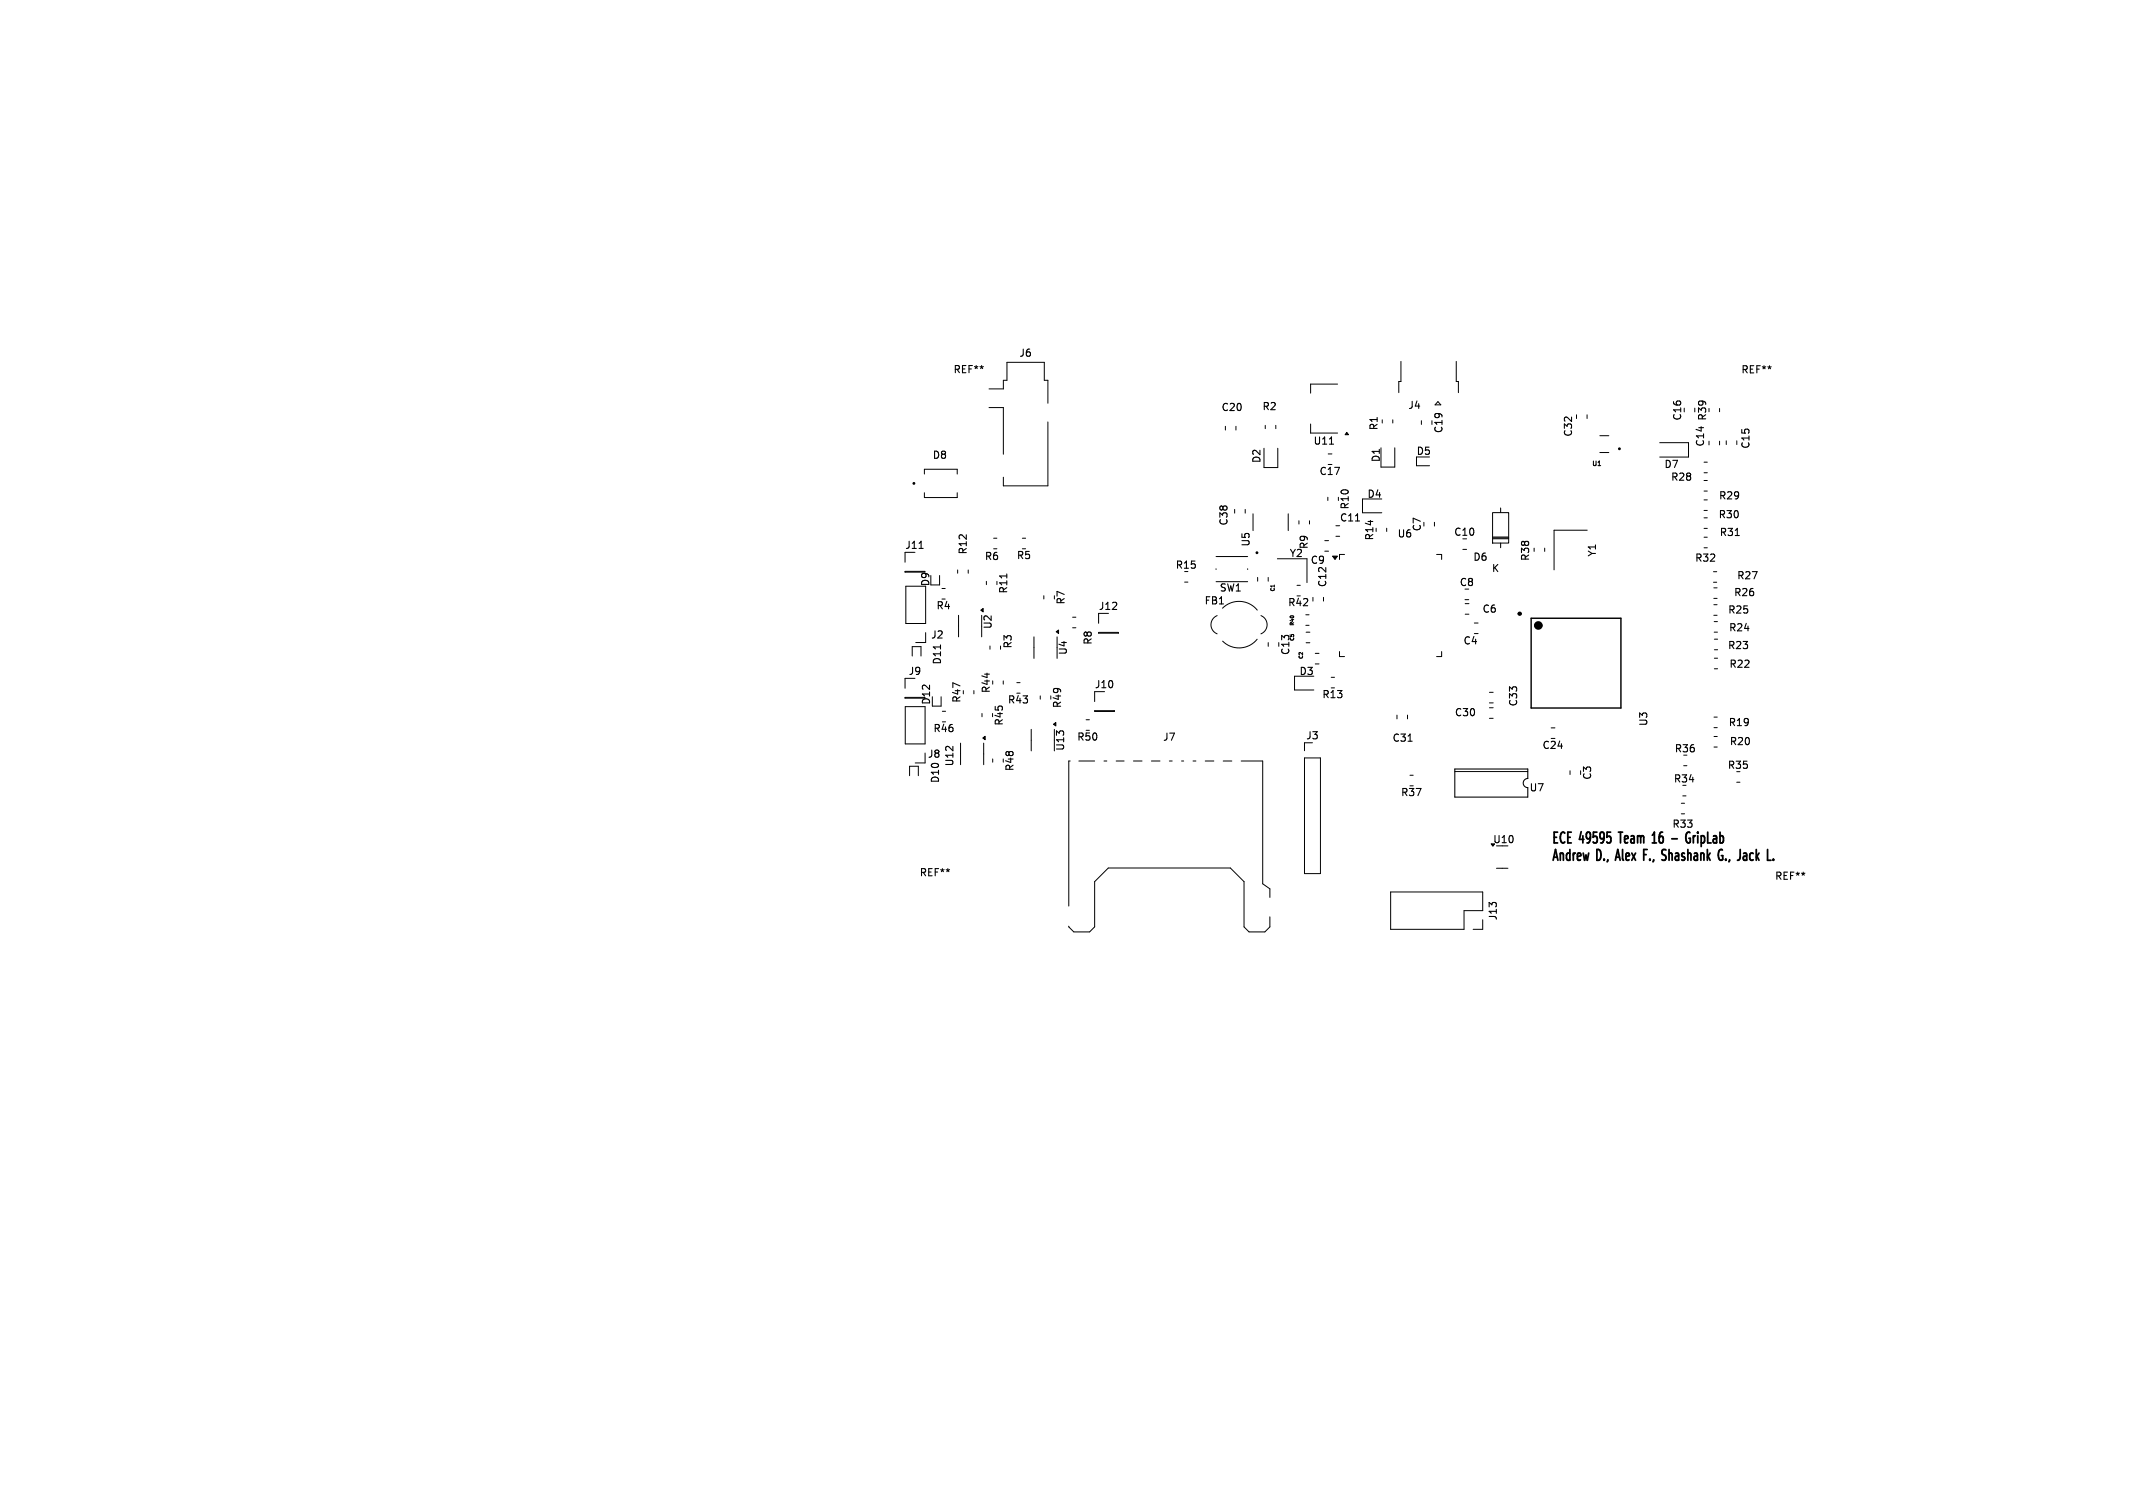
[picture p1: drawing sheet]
<svg xmlns="http://www.w3.org/2000/svg" width="297mm" height="210mm" viewBox="0 0 297 210" stroke-linecap="round" stroke-linejoin="round" font-family="sans-serif">
<defs><g id="words">
<g font-size="2.1">
<text x="216" y="117.6">ECE 49595</text>
<text x="226.2" y="117.6">Team</text>
<text x="231.4" y="117.6">16</text>
<text x="234.6" y="117.6">-</text>
<text x="237.1" y="117.6">GripLab</text>
<text x="216" y="120">Andrew D.,</text>
<text x="225.8" y="120">Alex F.,</text>
<text x="233.2" y="120">Shashank</text>
<text x="241.7" y="120">G., Jack</text>
</g>
<g font-size="1.4">
<text x="132.7" y="52.2">REF**</text>
<text x="141.8" y="49.9">J6</text>
<text x="242.4" y="52.2">REF**</text>
<text x="170" y="57.4">C20</text>
<text x="175.7" y="57.3">R2</text>
<text x="196" y="57.2">J4</text>
<text x="234.3" y="58.7" transform="rotate(-90 234.3 58.7)">C16</text>
<text x="237.8" y="58.7" transform="rotate(-90 237.8 58.7)">R39</text>
<text x="129.8" y="64.1">D8</text>
<text x="175.7" y="64.6" transform="rotate(-90 175.7 64.6)">D2</text>
<text x="182.8" y="62.1">U11</text>
<text x="192" y="60" transform="rotate(-90 192 60)">R1</text>
<text x="192.3" y="64.5" transform="rotate(-90 192.3 64.5)">D1</text>
<text x="197.1" y="63.5">D5</text>
<text x="201.1" y="60.4" transform="rotate(-90 201.1 60.4)">C19</text>
<text x="219.1" y="60.9" transform="rotate(-90 219.1 60.9)">C32</text>
<text x="231.6" y="65.4">D7</text>
<text x="237.5" y="62.3" transform="rotate(-90 237.5 62.3)">C14</text>
<text x="243.8" y="62.6" transform="rotate(-90 243.8 62.6)">C15</text>
<text x="183.6" y="66.4">C17</text>
<text x="188" y="71.1" transform="rotate(-90 188 71.1)">R10</text>
<text x="190.3" y="69.5">D4</text>
<text x="232.6" y="67.2">R28</text>
<text x="239.2" y="69.8">R29</text>
<text x="125.9" y="76.6">J11</text>
<text x="134.8" y="77.3" transform="rotate(-90 134.8 77.3)">R12</text>
<text x="171.1" y="73.3" transform="rotate(-90 171.1 73.3)">C38</text>
<text x="174.2" y="76.2" transform="rotate(-90 174.2 76.2)">U5</text>
<text x="179.5" y="77.8">Y2</text>
<text x="182.3" y="76.6" transform="rotate(-90 182.3 76.6)">R9</text>
<text x="186.5" y="72.8">C11</text>
<text x="191.4" y="75.4" transform="rotate(-90 191.4 75.4)">R14</text>
<text x="194.5" y="75.1">U6</text>
<text x="198" y="74.1" transform="rotate(-90 198 74.1)">C7</text>
<text x="202.4" y="74.8">C10</text>
<text x="222.4" y="77.6" transform="rotate(-90 222.4 77.6)">Y1</text>
<text x="239.2" y="72.4">R30</text>
<text x="239.3" y="74.9">R31</text>
<text x="129.6" y="81.7" transform="rotate(-90 129.6 81.7)">D9</text>
<text x="137" y="78.2">R6</text>
<text x="140.5" y="82.8" transform="rotate(-90 140.5 82.8)">R11</text>
<text x="141.5" y="78.1">R5</text>
<text x="163.6" y="79.4">R15</text>
<text x="169.7" y="82.6">SW1</text>
<text x="182.4" y="78.7">C9</text>
<text x="184.9" y="81.9" transform="rotate(-90 184.9 81.9)">C12</text>
<text x="203.1" y="81.8">C8</text>
<text x="205" y="78.3">D6</text>
<text x="207.6" y="79.9">K</text>
<text x="213.1" y="78.2" transform="rotate(-90 213.1 78.2)">R38</text>
<text x="235.9" y="78.4">R32</text>
<text x="241.3" y="83.2">R26</text>
<text x="241.8" y="80.9">R27</text>
<text x="129.5" y="89.1">J2</text>
<text x="130.3" y="85.1">R4</text>
<text x="138.3" y="87.7" transform="rotate(-90 138.3 87.7)">U2</text>
<text x="148.5" y="84.3" transform="rotate(-90 148.5 84.3)">R7</text>
<text x="152.2" y="89.9" transform="rotate(-90 152.2 89.9)">R8</text>
<text x="152.9" y="85.1">J12</text>
<text x="167.6" y="84.4">FB1</text>
<text x="179.2" y="84.6">R42</text>
<text x="203.7" y="90">C4</text>
<text x="206.3" y="85.5">C6</text>
<text x="240.5" y="85.7">R25</text>
<text x="240.6" y="88.1">R24</text>
<text x="126.4" y="94.2">J9</text>
<text x="131.2" y="92.7" transform="rotate(-90 131.2 92.7)">D11</text>
<text x="141.1" y="90.4" transform="rotate(-90 141.1 90.4)">R3</text>
<text x="148.8" y="91.3" transform="rotate(-90 148.8 91.3)">U4</text>
<text x="179.7" y="91.3" transform="rotate(-90 179.7 91.3)">C13</text>
<text x="180.8" y="94.2">D3</text>
<text x="240.5" y="90.6">R23</text>
<text x="240.7" y="93.2">R22</text>
<text x="129.7" y="98.3" transform="rotate(-90 129.7 98.3)">D12</text>
<text x="133.9" y="98" transform="rotate(-90 133.9 98)">R47</text>
<text x="138" y="96.6" transform="rotate(-90 138 96.6)">R44</text>
<text x="139.8" y="101.2" transform="rotate(-90 139.8 101.2)">R45</text>
<text x="140.2" y="98.2">R43</text>
<text x="148" y="98.7" transform="rotate(-90 148 98.7)">R49</text>
<text x="152.3" y="96">J10</text>
<text x="184" y="97.4">R13</text>
<text x="202.5" y="99.9">C30</text>
<text x="211.5" y="98.5" transform="rotate(-90 211.5 98.5)">C33</text>
<text x="229.6" y="101.2" transform="rotate(-90 229.6 101.2)">U3</text>
<text x="240.6" y="101.3">R19</text>
<text x="129.1" y="105.7">J8</text>
<text x="129.9" y="102.2">R46</text>
<text x="132.9" y="106.8" transform="rotate(-90 132.9 106.8)">U12</text>
<text x="141.3" y="107.5" transform="rotate(-90 141.3 107.5)">R48</text>
<text x="148.4" y="104.7" transform="rotate(-90 148.4 104.7)">U13</text>
<text x="149.9" y="103.3">R50</text>
<text x="161.8" y="103.4">J7</text>
<text x="181.8" y="103.2">J3</text>
<text x="193.8" y="103.5">C31</text>
<text x="214.7" y="104.5">C24</text>
<text x="233.1" y="105">R36</text>
<text x="240.5" y="107.3">R35</text>
<text x="240.7" y="104">R20</text>
<text x="130.9" y="109.2" transform="rotate(-90 130.9 109.2)">D10</text>
<text x="195" y="111.1">R37</text>
<text x="212.9" y="110.4">U7</text>
<text x="221.8" y="108.7" transform="rotate(-90 221.8 108.7)">C3</text>
<text x="233" y="109.2">R34</text>
<text x="207.8" y="117.6">U10</text>
<text x="232.8" y="115.5">R33</text>
<text x="128" y="122.2">REF**</text>
<text x="247.1" y="122.7">REF**</text>
<text x="208.6" y="128.3" transform="rotate(-90 208.6 128.3)">J13</text>
</g>
<text font-size=".9" x="221.6" y="65.1">U1</text>
<g font-size=".7">
<text x="177.6" y="82.4" transform="rotate(-90 177.6 82.4)">C1</text>
<text x="180.3" y="87.2" transform="rotate(-90 180.3 87.2)">R40</text>
<text x="180.3" y="89.3" transform="rotate(-90 180.3 89.3)">C5</text>
<text x="181.5" y="91.8" transform="rotate(-90 181.5 91.8)">C2</text>
</g>
</g></defs>
<path d="M225 119.4h.5M225.3 118.3l-.4 1.5M225.4 115.9h.5M230.1 117.4h.5M232.4 118.3v1.5M232.7 118.8l-.3 .1M234.9 116l-.1 .2M235.8 116.4v1M236.1 116.4l-.2 .1-.1 .2M236.4 115.9v.1M236.4 116.4v1M240.8 119.7l-.1 .3" fill="none" stroke="#000" stroke-width=".25"/>
<path d="M128 76.4h.5M140.2 79.9v.6M185.1 61.9h.6M188.7 72.6h.6M222.5 64.8h.4M241.6 74.6h.6M131 89.8v.6M196.1 103.2h.5M202.6 107.1h10.1v1.3a.63 .63 0 0 0-.6 .7 .63 .63 0 0 0 .6 .6v1.3h-10.1z" fill="none" stroke="#000" stroke-width=".15"/>
<g fill="none" stroke="#000" stroke-width=".14">
<path d="M137.7 54.2h2v-1.2h.5v-2.5h5.2v2.5h.5v3.2M137.7 56.8h2v6.5M145.9 58.8v8.9h-6.2v-1.2M170.6 59.4v.5M172.1 59.4v.5M176.2 59.2v.5M177.6 59.2v.5M182.5 59.1v1.2h3.8M186.3 53.5h-3.8v1.3M193.9 58.5v.4M195.1 50.3v2.8h-.3v1.6M197.9 58.6v.5"/>
<path d="M199.4 58.6v.5M200.2 55.9l.4 .5h-.8zM202.8 50.3v2.8h.3v1.6M219.5 57.8v.5M221 57.8v.5M236 56.8v.6M239.4 56.9v.4M126 76.9v1.4M128.7 66v-.6h4.6v.6M128.7 68.6v.7h4.6v-.7M128.8 79.6h-2.8v.1h2.8M133.3 79.4v.4"/>
<path d="M134.8 79.4v.4M138.4 75h.4M138.4 76.4h.4M142.4 75h.4M142.4 76.4h.4M169.3 79.2v.1M169.3 77.5h4.4M171.9 70.9v.6M173.4 70.9v.6M173.7 79.2v.1M174.5 71.6v2.3M176 62.4v2.7h1.9v-2.7"/>
<path d="M177.9 77.8h4.1v3.3M179.4 71.6v2.3M180.9 72.5v.5M182.3 72.5v.5M184.5 75.3h.5M184.5 76.8h.5M184.9 69.2v.5M184.9 63.2h.6M184.9 64.7h.6M186 73.2h.5M186 74.7h.5M186.4 69.2v.5"/>
<path d="M187.2 77.2h-.7v.7M192.3 62.4v2.6h1.9v-2.6M192.4 69.5h-2.7v1.9h2.7M193.1 73.6v.4M197.2 63.6v1.3h1.8M199.7 72.7v.6M200 77.2h.7v.7M203.7 76.5h.5M207.8 71.4h2.3v4.2h-2.3zM207.8 74.8h2.3M207.8 74.9h2.3M207.8 75h2.3"/>
<path d="M209 70.7v.7M209 75.6v.7M215.1 76.3v.5M221 73.8h-4.6v5.6M222.8 60.7h1.2M222.8 63h1.2M231.1 61.7h4v2h-4M237.3 72.1h.4M237.3 73.6h.4M237.3 64.4h.4M237.3 65.8h.4M237.3 69.6h.4"/>
<path d="M237.3 71.1h.4M237.3 74.8h.4M237.3 76.3h.4M237.3 66.9h.4M237.3 68.4h.4M238.6 79.6h.4M239.4 61.4v.6M240.4 61.4v.5M241.8 61.4v.5M126 94.5v1.4M126 98.4h2.8v5.2h-2.8zM126.1 81.6h2.8v5.2h-2.8z"/>
<path d="M127 91.4v-1.3h1.2v1.3M128.8 97.1h-2.8v.1h2.8M128.9 88.1v1.4h-1.4M130.8 80.1v1.4h-1.2M131 97v1.3h-1.2M131.2 82h.4M131.2 83.4h.4M131.2 99.1h.5M133.5 85.7v3M135.6 96.2v.4M136.7 85.7v3M136.7 99.4v.4"/>
<path d="M137.3 81v.4M137.8 90v.4M138.2 99.4v.4M138.8 81v.4M139.3 90v.4M139.7 94.8v.5M141.6 95.1h.4M141.6 96.5h.4M144 88.7v3M144.8 96.9v.5M145.3 83v.4M146.3 96.9v.5"/>
<path d="M146.8 83v.4M147.2 88.7v3M149.4 86h.4M149.4 87.4h.4M152.4 99h2.8v.1h-2.8zM152.4 96.3v1.4M153 85.4v1.4M153 88.1h2.7v.1h-2.7zM165 81.1h.4M169.3 81h4.4M169.5 85.7a1.37 1.37 0 0 0-.9 1.3 1.37 1.37 0 0 0 .9 1.3M170.2 84.7a3.3 3.3 0 0 1 4.9 .3"/>
<path d="M175 89a3.2 3.2 0 0 1-4.8 .3M175.1 80.4v.5M175.6 85.7a1.37 1.37 0 0 1 .8 1.3 1.37 1.37 0 0 1-.8 1.3M176.6 80.4v.5M176.6 89.5v.5M178.1 89.5v.5M180.6 81.5h.5M180.6 83h.5M181.8 85.6h.5M181.8 87.1h.5M181.9 88h.5M181.9 89.5h.5"/>
<path d="M182.8 83.2v.5M182.9 94.2h-2.6v1.9h2.6M183.1 91h.6M183.1 92.5h.6M184.3 83.2v.5M185.4 94.3h.4M185.4 95.8h.4M186.5 90.7v.7h.7M194.5 99.6v.5M196 99.6v.5M200.7 90.7v.7h-.7M204 83.5h.5"/>
<path d="M204 84.1h.5M204 85.5h.5M205.3 86.8h.5M205.3 88.2h.5M207.4 98.6h.5M207.4 96.4h.5M207.4 97.9h.5M238.6 81.1h.4M238.6 84.2h.5M238.6 85.7h.5M238.6 81.9h.5M238.6 83.3h.5"/>
<path d="M238.7 99.9h.4M238.7 88h.4M238.7 86.6h.4M238.7 91.7h.5M238.7 93.1h.5M238.7 89h.5M238.7 90.5h.5M126.6 108v-1.3h1.3v1.3M128.8 104.9v1.4h-1.4M131.2 100.5h.5M133.7 103.5v3M137 103.5v3"/>
<path d="M138.2 105.7v.4M139.7 105.7v.4M143.6 101.6v3M146.8 101.6v3M149 106h-.2v20.2M150.2 106h2.2M151.2 100.2h.5M151.2 101.7h.5M153.7 106h.4M155.4 106h1.1M157.8 106h1.2M160.3 106h1.2"/>
<path d="M162.8 106h.4M164.5 106h.3M166.1 106h.4M167.8 106h1.2M170.3 106h1.2M172.8 106h3v17.1l1 .7v1.2M181.6 103.4v1.2M181.6 105.6h2.3v16.1h-2.3zM196.3 108h.5M196.3 109.4h.5M202.6 107.4h10.1M207.4 100h.5"/>
<path d="M216 101.4h.5M216 102.8h.5M218.6 107.3v.6M220.1 107.3v.6M234.1 111.9h.5M234.1 113.3h.5M234.3 110.8h.5M234.4 106.6h.5M238.7 101.3h.4M238.7 102.6h.4M238.7 104h.4M241.8 108.9h.5"/>
<path d="M176.8 127.7v1.4l-.7 .7h-2.2l-.7-.7v-6.3l-1.9-1.9h-17l-1.9 1.9v6.3l-.7 .7h-2.2l-.7-.8M193.6 124.2h12.9v2.6h-2.6v2.6h-10.3zM206.5 128.1v1.3h-1.4M208.4 120.9h1.6"/>
</g>
<g fill="none" stroke="#000" stroke-width=".2">
<path d="M213.2 86.1h12.5v12.5h-12.5z"/>
<circle cx="127.3" cy="67.3" r=".1"/>
<circle cx="175" cy="77" r=".1"/>
<circle cx="225.5" cy="62.5" r=".1"/>
</g>
<path d="M185.5 77.4h.7l-.3 .5zM187.5 60.2l.3 .3h-.5zM136.6 85l.3-.3v.5zM147.1 88l.3-.3v.5zM136.8 102.8l.4-.3v.5zM146.7 100.9l.3-.3v.5z" fill="#000" stroke="#000" stroke-width=".14"/>
<circle cx="211.6" cy="85.5" r=".15" fill="none" stroke="#000" stroke-width=".3"/>
<circle cx="214.2" cy="87.1" r=".3" fill="none" stroke="#000" stroke-width=".6"/>
<use href="#words"/>
</svg>
